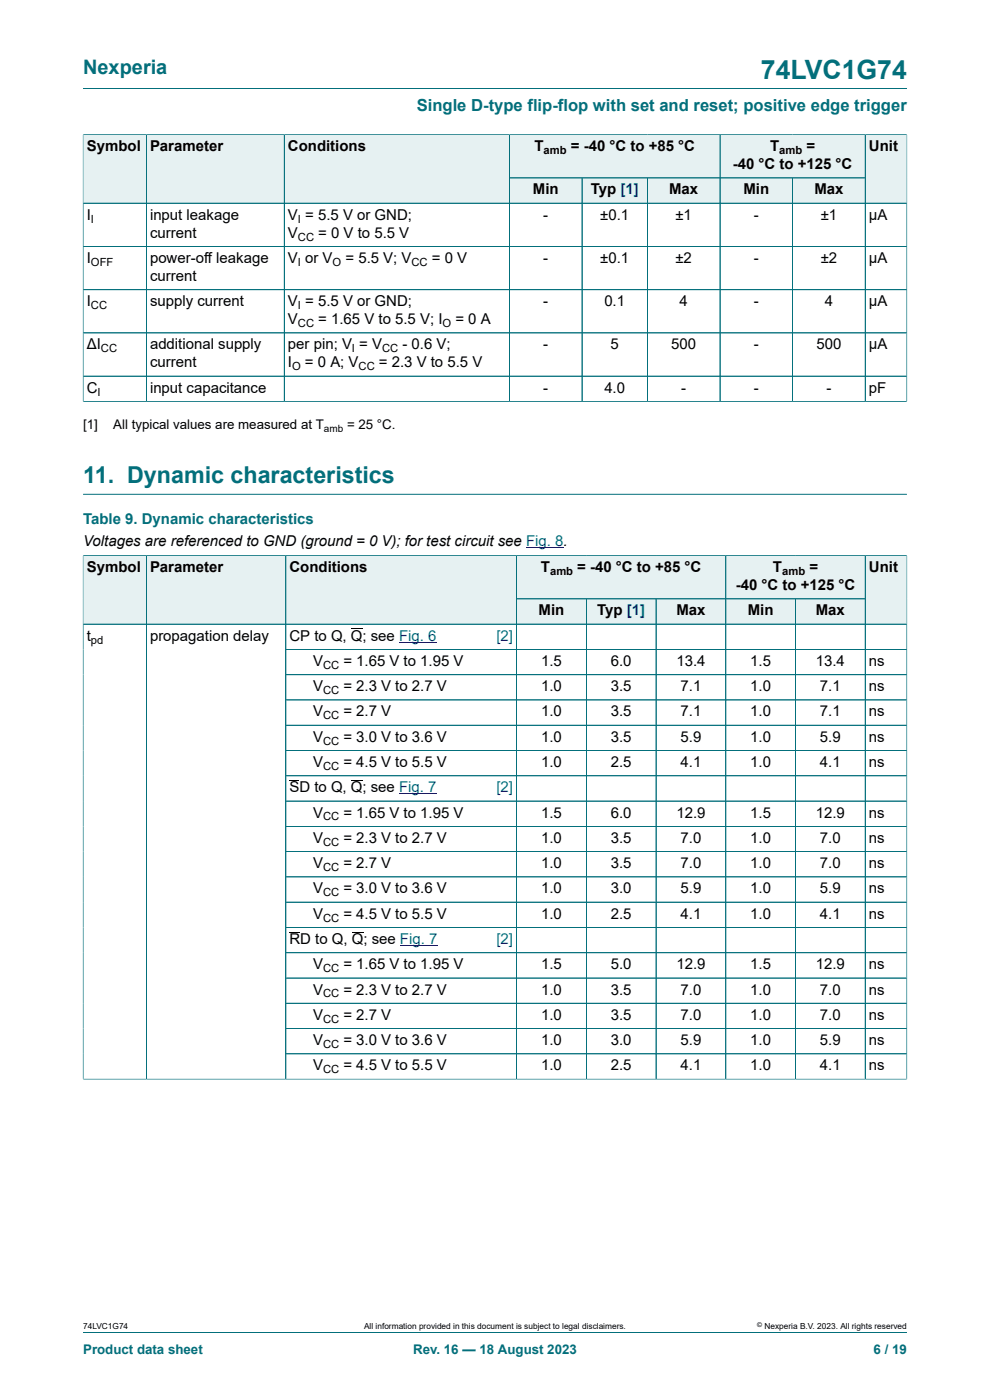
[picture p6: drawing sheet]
<svg xmlns="http://www.w3.org/2000/svg" width="210mm" height="297mm" viewBox="0 0 210 297" stroke-linecap="round" stroke-linejoin="round" font-family="sans-serif">
<defs><g id="words">
<text font-size="5.6" fill="#036f7b" x="161.4" y="16.8">74LVC1G74</text>
<text font-size="4.9" fill="#036f7b" x="17.6" y="102.5">11. Dynamic characteristics</text>
<text font-size="4.2" fill="#036f7b" x="17.6" y="15.6">Nexperia</text>
<text font-size="3.5" fill="#036f7b" x="88.4" y="23.7">Single D-type flip-flop with set and reset; positive edge trigger</text>
<g font-size="3.2">
<text x="18.4" y="32.1">Symbol</text>
<text x="31.8" y="32.1">Parameter</text>
<text x="61.1" y="32.1">Conditions</text>
<text x="113.4" y="32.1">T</text>
<text x="121.1" y="32.1">= -40 °C to +85 °C</text>
<text x="155.5" y="35.9">-40 °C to +125 °C</text>
<text x="163.4" y="32.1">T</text>
<text x="171.1" y="32.1">=</text>
<text x="184.3" y="32.1">Unit</text>
<text x="113" y="41.3">Min</text>
<text x="125.3" y="41.3">Typ [1]</text>
<text x="141.9" y="41.3">Max</text>
<text x="157.7" y="41.3">Min</text>
<text x="172.8" y="41.3">Max</text>
<text x="18.4" y="46.6">I</text>
<text x="31.8" y="46.6">input leakage</text>
<text x="61.1" y="46.6">V = 5.5 V or GND;</text>
<text x="115.2" y="46.6">-</text>
<text x="127.3" y="46.6">±0.1</text>
<text x="143.3" y="46.6">±1</text>
<text x="159.9" y="46.6">-</text>
<text x="174.1" y="46.6">±1</text>
<text x="184.3" y="46.6">μA</text>
<text x="31.8" y="50.4">current</text>
<text x="61.1" y="50.4">V</text>
<text x="67.5" y="50.4">= 0 V to 5.5 V</text>
<text x="18.4" y="55.8">I</text>
<text x="31.8" y="55.8">power-off leakage</text>
<text x="31.8" y="59.6">current</text>
<text x="61.1" y="55.8">V or V</text>
<text x="73.3" y="55.8">= 5.5 V; V</text>
<text x="91.6" y="55.8">= 0 V</text>
<text x="115.2" y="55.8">-</text>
<text x="127.3" y="55.8">±0.1</text>
<text x="143.3" y="55.8">±2</text>
<text x="159.9" y="55.8">-</text>
<text x="174.1" y="55.8">±2</text>
<text x="184.3" y="55.8">μA</text>
<text x="18.4" y="65">I</text>
<text x="31.8" y="65">supply current</text>
<text x="61.1" y="65">V = 5.5 V or GND;</text>
<text x="115.2" y="65">-</text>
<text x="128.2" y="65">0.1</text>
<text x="144.1" y="65">4</text>
<text x="159.9" y="65">-</text>
<text x="175" y="65">4</text>
<text x="184.3" y="65">μA</text>
<text x="61.1" y="68.8">V</text>
<text x="67.5" y="68.8">= 1.65 V to 5.5 V; I</text>
<text x="96.6" y="68.8">= 0 A</text>
<text x="18.4" y="74.1">ΔI</text>
<text x="31.8" y="74.1">additional supply</text>
<text x="31.8" y="77.9">current</text>
<text x="61.1" y="74.1">per pin; V = V</text>
<text x="61.1" y="77.9">I</text>
<text x="64.7" y="77.9">= 0 A; V</text>
<text x="80.4" y="77.9">= 2.3 V to 5.5 V</text>
<text x="85.4" y="74.1">- 0.6 V;</text>
<text x="115.2" y="74.1">-</text>
<text x="129.5" y="74.1">5</text>
<text x="142.4" y="74.1">500</text>
<text x="159.9" y="74.1">-</text>
<text x="173.2" y="74.1">500</text>
<text x="184.3" y="74.1">μA</text>
<text x="18.4" y="83.3">C</text>
<text x="31.8" y="83.3">input capacitance</text>
<text x="115.2" y="83.3">-</text>
<text x="128.2" y="83.3">4.0</text>
<text x="144.5" y="83.3">-</text>
<text x="159.9" y="83.3">-</text>
<text x="175.3" y="83.3">-</text>
<text x="184.3" y="83.3">pF</text>
<text x="17.6" y="115.7">Voltages are referenced to GND (ground = 0 V); for test circuit see Fig. 8.</text>
<text x="18.4" y="121.4">Symbol</text>
<text x="31.8" y="121.4">Parameter</text>
<text x="61.4" y="121.4">Conditions</text>
<text x="114.8" y="121.4">T</text>
<text x="122.5" y="121.4">= -40 °C to +85 °C</text>
<text x="156.1" y="125.2">-40 °C to +125 °C</text>
<text x="164" y="121.4">T</text>
<text x="171.7" y="121.4">=</text>
<text x="184.3" y="121.4">Unit</text>
<text x="114.2" y="130.5">Min</text>
<text x="126.7" y="130.5">Typ [1]</text>
<text x="143.5" y="130.5">Max</text>
<text x="158.6" y="130.5">Min</text>
<text x="173.1" y="130.5">Max</text>
<text x="18.4" y="135.9">t</text>
<text x="31.8" y="135.9">propagation delay</text>
<text x="61.4" y="135.9">CP to Q, Q; see Fig. 6</text>
<text x="66.4" y="141.3">V</text>
<text x="72.8" y="141.3">= 1.65 V to 1.95 V</text>
<text x="114.8" y="141.3">1.5</text>
<text x="129.6" y="141.3">6.0</text>
<text x="143.5" y="141.3">13.4</text>
<text x="159.1" y="141.3">1.5</text>
<text x="173.1" y="141.3">13.4</text>
<text x="184.3" y="141.3">ns</text>
<text x="66.4" y="146.6">V</text>
<text x="72.8" y="146.6">= 2.3 V to 2.7 V</text>
<text x="114.8" y="146.6">1.0</text>
<text x="129.6" y="146.6">3.5</text>
<text x="144.4" y="146.6">7.1</text>
<text x="159.1" y="146.6">1.0</text>
<text x="173.9" y="146.6">7.1</text>
<text x="184.3" y="146.6">ns</text>
<text x="66.4" y="152">V</text>
<text x="72.8" y="152">= 2.7 V</text>
<text x="114.8" y="152">1.0</text>
<text x="129.6" y="152">3.5</text>
<text x="144.4" y="152">7.1</text>
<text x="159.1" y="152">1.0</text>
<text x="173.9" y="152">7.1</text>
<text x="184.3" y="152">ns</text>
<text x="66.4" y="157.4">V</text>
<text x="72.8" y="157.4">= 3.0 V to 3.6 V</text>
<text x="114.8" y="157.4">1.0</text>
<text x="129.6" y="157.4">3.5</text>
<text x="144.4" y="157.4">5.9</text>
<text x="159.1" y="157.4">1.0</text>
<text x="173.9" y="157.4">5.9</text>
<text x="184.3" y="157.4">ns</text>
<text x="66.4" y="162.7">V</text>
<text x="72.8" y="162.7">= 4.5 V to 5.5 V</text>
<text x="114.8" y="162.7">1.0</text>
<text x="129.6" y="162.7">2.5</text>
<text x="144.4" y="162.7">4.1</text>
<text x="159.1" y="162.7">1.0</text>
<text x="173.9" y="162.7">4.1</text>
<text x="184.3" y="162.7">ns</text>
<text x="61.4" y="168.1">SD to Q, Q; see Fig. 7</text>
<text x="66.4" y="173.4">V</text>
<text x="72.8" y="173.4">= 1.65 V to 1.95 V</text>
<text x="114.8" y="173.4">1.5</text>
<text x="129.6" y="173.4">6.0</text>
<text x="143.5" y="173.4">12.9</text>
<text x="159.1" y="173.4">1.5</text>
<text x="173.1" y="173.4">12.9</text>
<text x="184.3" y="173.4">ns</text>
<text x="66.4" y="178.8">V</text>
<text x="72.8" y="178.8">= 2.3 V to 2.7 V</text>
<text x="114.8" y="178.8">1.0</text>
<text x="129.6" y="178.8">3.5</text>
<text x="144.4" y="178.8">7.0</text>
<text x="159.1" y="178.8">1.0</text>
<text x="173.9" y="178.8">7.0</text>
<text x="184.3" y="178.8">ns</text>
<text x="66.4" y="184.2">V</text>
<text x="72.8" y="184.2">= 2.7 V</text>
<text x="114.8" y="184.2">1.0</text>
<text x="129.6" y="184.2">3.5</text>
<text x="144.4" y="184.2">7.0</text>
<text x="159.1" y="184.2">1.0</text>
<text x="173.9" y="184.2">7.0</text>
<text x="184.3" y="184.2">ns</text>
<text x="66.4" y="189.5">V</text>
<text x="72.8" y="189.5">= 3.0 V to 3.6 V</text>
<text x="114.8" y="189.5">1.0</text>
<text x="129.6" y="189.5">3.0</text>
<text x="144.4" y="189.5">5.9</text>
<text x="159.1" y="189.5">1.0</text>
<text x="173.9" y="189.5">5.9</text>
<text x="184.3" y="189.5">ns</text>
<text x="66.4" y="194.9">V</text>
<text x="72.8" y="194.9">= 4.5 V to 5.5 V</text>
<text x="114.8" y="194.9">1.0</text>
<text x="129.6" y="194.9">2.5</text>
<text x="144.4" y="194.9">4.1</text>
<text x="159.1" y="194.9">1.0</text>
<text x="173.9" y="194.9">4.1</text>
<text x="184.3" y="194.9">ns</text>
<text x="61.4" y="200.3">RD to Q, Q; see Fig. 7</text>
<text x="66.4" y="205.6">V</text>
<text x="72.8" y="205.6">= 1.65 V to 1.95 V</text>
<text x="114.8" y="205.6">1.5</text>
<text x="129.6" y="205.6">5.0</text>
<text x="143.5" y="205.6">12.9</text>
<text x="159.1" y="205.6">1.5</text>
<text x="173.1" y="205.6">12.9</text>
<text x="184.3" y="205.6">ns</text>
<text x="66.4" y="211">V</text>
<text x="72.8" y="211">= 2.3 V to 2.7 V</text>
<text x="114.8" y="211">1.0</text>
<text x="129.6" y="211">3.5</text>
<text x="144.4" y="211">7.0</text>
<text x="159.1" y="211">1.0</text>
<text x="173.9" y="211">7.0</text>
<text x="184.3" y="211">ns</text>
<text x="66.4" y="216.3">V</text>
<text x="66.4" y="221.7">V</text>
<text x="72.8" y="216.3">= 2.7 V</text>
<text x="72.8" y="221.7">= 3.0 V to 3.6 V</text>
<text x="114.8" y="216.3">1.0</text>
<text x="114.8" y="221.7">1.0</text>
<text x="129.6" y="216.3">3.5</text>
<text x="129.6" y="221.7">3.0</text>
<text x="144.4" y="216.3">7.0</text>
<text x="144.4" y="221.7">5.9</text>
<text x="159.1" y="216.3">1.0</text>
<text x="159.1" y="221.7">1.0</text>
<text x="173.9" y="216.3">7.0</text>
<text x="173.9" y="221.7">5.9</text>
<text x="184.3" y="216.3">ns</text>
<text x="184.3" y="221.7">ns</text>
<text x="66.4" y="227.1">V</text>
<text x="72.8" y="227.1">= 4.5 V to 5.5 V</text>
<text x="114.8" y="227.1">1.0</text>
<text x="129.6" y="227.1">2.5</text>
<text x="144.4" y="227.1">4.1</text>
<text x="159.1" y="227.1">1.0</text>
<text x="173.9" y="227.1">4.1</text>
<text x="184.3" y="227.1">ns</text>
</g>
<text font-size="3.2" fill="#036f7b" x="17.6" y="111.2">Table 9. Dynamic characteristics</text>
<g font-size="3.2" fill="#00f">
<text x="105.3" y="135.9">[2]</text>
<text x="105.3" y="168.1">[2]</text>
<text x="105.3" y="200.3">[2]</text>
</g>
<g font-size="2.8">
<text x="17.6" y="91.1">[1]</text>
<text x="24" y="91.1">All typical values are measured at T</text>
<text x="73.6" y="91.1">= 25 °C.</text>
</g>
<g font-size="2.8" fill="#036f7b">
<text x="17.6" y="287.2">Product data sheet</text>
<text x="87.6" y="287.2">Rev. 16 — 18 August 2023</text>
<text x="185.3" y="287.2">6 / 19</text>
</g>
<g font-size="2.4">
<text x="115.3" y="32.7">amb</text>
<text x="165.3" y="32.7">amb</text>
<text x="19.3" y="47.2">I</text>
<text x="63.2" y="47.2">I</text>
<text x="63.2" y="51">CC</text>
<text x="19.3" y="56.4">OFF</text>
<text x="63.2" y="56.4">I</text>
<text x="70.6" y="56.4">O</text>
<text x="87.3" y="56.4">CC</text>
<text x="19.3" y="65.6">CC</text>
<text x="63.2" y="65.6">I</text>
<text x="63.2" y="69.4">CC</text>
<text x="93.9" y="69.4">O</text>
<text x="21.4" y="74.7">CC</text>
<text x="74.7" y="74.7">I</text>
<text x="81" y="74.7">CC</text>
<text x="20.7" y="83.9">I</text>
<text x="62" y="78.6">O</text>
<text x="76.1" y="78.6">CC</text>
<text x="116.7" y="122">amb</text>
<text x="165.9" y="122">amb</text>
<text x="19.3" y="136.5">pd</text>
<text x="68.5" y="141.9">CC</text>
<text x="68.5" y="147.3">CC</text>
<text x="68.5" y="152.6">CC</text>
<text x="68.5" y="158">CC</text>
<text x="68.5" y="163.3">CC</text>
<text x="68.5" y="174.1">CC</text>
<text x="68.5" y="179.4">CC</text>
<text x="68.5" y="184.8">CC</text>
<text x="68.5" y="190.1">CC</text>
<text x="68.5" y="195.5">CC</text>
<text x="68.5" y="206.2">CC</text>
<text x="68.5" y="211.6">CC</text>
<text x="68.5" y="217">CC</text>
<text x="68.5" y="222.3">CC</text>
<text x="68.5" y="227.7">CC</text>
</g>
<text font-size="2.1" x="68.7" y="91.7">amb</text>
<g font-size="1.8">
<text x="17.6" y="282">74LVC1G74</text>
<text x="77.2" y="282">All information provided in this document is subject to legal disclaimers.</text>
<text x="162.2" y="282">Nexperia B.V. 2023. All rights reserved</text>
</g>
<text font-size="1.4" x="160.6" y="281.6">©</text>
</g></defs>
<path d="M17.6 18.8h174.8M108.1 28.6h44.6v9.1h-44.6z" fill="none" stroke="#036f7b" stroke-width=".21"/>
<path d="M108.1 28.6h44.6v9.1h-44.6z" fill="#e6f1f2"/>
<path d="M152.7 28.6h30.8v9.1h-30.8z" fill="none" stroke="#036f7b" stroke-width=".21"/>
<path d="M152.8 28.6h30.7v9.1h-30.7z" fill="#e6f1f2"/>
<path d="M17.6 28.5v14.6h13.4v-14.5h-13.4" fill="none" stroke="#036f7b" stroke-width=".21"/>
<path d="M17.7 28.6h13.3v14.4h-13.3z" fill="#e6f1f2"/>
<path d="M31 28.6h29.3v14.5h-29.3z" fill="none" stroke="#036f7b" stroke-width=".21"/>
<path d="M31.1 28.6h29.1v14.4h-29.1z" fill="#e6f1f2"/>
<path d="M60.3 28.6h47.8v14.5h-47.8z" fill="none" stroke="#036f7b" stroke-width=".21"/>
<g fill="#e6f1f2">
<path d="M60.4 28.6h47.6v14.4h-47.6z"/>
<path d="M108.1 37.8h15.3v5.2h-15.3z"/>
</g>
<path d="M108.1 37.7h15.4v5.4h-15.4z" fill="none" stroke="#036f7b" stroke-width=".21"/>
<path d="M123.5 37.8h13.8v5.2h-13.8z" fill="#e6f1f2"/>
<path d="M123.5 37.7h13.8v5.4h-13.8z" fill="none" stroke="#036f7b" stroke-width=".21"/>
<path d="M137.4 37.8h15.3v5.2h-15.3z" fill="#e6f1f2"/>
<path d="M137.3 37.7h15.4v5.4h-15.4z" fill="none" stroke="#036f7b" stroke-width=".21"/>
<path d="M152.8 37.8h15.3v5.2h-15.3z" fill="#e6f1f2"/>
<path d="M152.7 37.7h15.4v5.4h-15.4z" fill="none" stroke="#036f7b" stroke-width=".21"/>
<path d="M168.2 37.8h15.3v5.2h-15.3z" fill="#e6f1f2"/>
<path d="M192.4 28.5v14.6h-24.3v-5.4h15.4M192.4 28.6h-8.9v14.5" fill="none" stroke="#036f7b" stroke-width=".21"/>
<path d="M183.6 28.6h8.7v14.4h-8.7z" fill="#e6f1f2"/>
<g fill="none" stroke="#036f7b" stroke-width=".21">
<path d="M17.6 28.6v56.6M17.7 28.6h174.6M31 28.6v56.6M60.3 28.6v56.6M108.1 28.6v56.6M108.1 37.7h75.4M123.5 37.8v47.4M137.3 37.8v47.4M152.7 28.6v56.6M168.1 37.8v47.4M183.5 28.6v56.6M192.4 28.6v56.6"/>
<path d="M17.6 43.1h174.8M17.6 52.3h174.8M17.6 61.5h174.8M17.6 70.6h174.8M17.6 79.8h174.8M17.6 85.2h174.8M17.6 104.9h174.8M109.6 117.9h44.4v9.1h-44.4z"/>
</g>
<path d="M111.6 116.1h7.9" fill="none" stroke="#00f" stroke-width=".21"/>
<path d="M109.7 117.9h44.2v9.1h-44.2z" fill="#e6f1f2"/>
<path d="M154 117.9h29.5v9.1h-29.5z" fill="none" stroke="#036f7b" stroke-width=".21"/>
<path d="M154 117.9h29.5v9.1h-29.5z" fill="#e6f1f2"/>
<path d="M17.6 117.8v14.6h13.4v-14.5h-13.4" fill="none" stroke="#036f7b" stroke-width=".21"/>
<path d="M17.7 117.9h13.3v14.4h-13.3z" fill="#e6f1f2"/>
<path d="M31 117.9h29.6v14.5h-29.6z" fill="none" stroke="#036f7b" stroke-width=".21"/>
<path d="M31.1 117.9h29.5v14.4h-29.5z" fill="#e6f1f2"/>
<path d="M105 117.9h-44.4v14.5h44.4" fill="none" stroke="#036f7b" stroke-width=".21"/>
<path d="M60.7 117.9h44.3v14.4h-44.3z" fill="#e6f1f2"/>
<path d="M105 117.9h4.6v14.5h-4.6" fill="none" stroke="#036f7b" stroke-width=".21"/>
<g fill="#e6f1f2">
<path d="M105 117.9h4.5v14.4h-4.5z"/>
<path d="M109.7 127.1h14.6v5.2h-14.6z"/>
</g>
<path d="M109.6 127h14.8v5.4h-14.8z" fill="none" stroke="#036f7b" stroke-width=".21"/>
<path d="M124.4 127.1h14.7v5.2h-14.7z" fill="#e6f1f2"/>
<path d="M124.4 127h14.8v5.4h-14.8z" fill="none" stroke="#036f7b" stroke-width=".21"/>
<path d="M139.2 127.1h14.7v5.2h-14.7z" fill="#e6f1f2"/>
<path d="M139.2 127h14.8v5.4h-14.8z" fill="none" stroke="#036f7b" stroke-width=".21"/>
<path d="M154 127.1h14.7v5.2h-14.7z" fill="#e6f1f2"/>
<path d="M154 127h14.7v5.4h-14.7z" fill="none" stroke="#036f7b" stroke-width=".21"/>
<path d="M168.8 127.1h14.7v5.2h-14.7z" fill="#e6f1f2"/>
<path d="M192.4 117.8v14.6h-23.7v-5.4h14.8M192.4 117.9h-8.9v14.5" fill="none" stroke="#036f7b" stroke-width=".21"/>
<path d="M183.6 117.9h8.7v14.4h-8.7z" fill="#e6f1f2"/>
<g fill="none" stroke="#036f7b" stroke-width=".21">
<path d="M17.6 117.9v111.1M17.7 117.9h174.6M31 117.9v111M60.6 117.9v111M109.6 117.9v111M154 117.9v111M183.5 117.9v111M192.4 117.9v111.1M17.6 132.4h174.8M60.6 137.8h131.8M109.7 127h73.8M124.4 127.1v101.8"/>
<path d="M139.2 127.1v101.8M168.7 127.1v101.8M60.6 148.5h131.8M192.4 143.1h-131.8M192.4 153.9h-131.8M192.4 159.2h-131.8M60.6 164.6h131.8M60.6 175.3h131.8M192.4 169.9h-131.8M60.6 191.4h131.8M192.4 180.7h-131.8M192.4 186h-131.8"/>
<path d="M192.4 196.8h-131.8M60.6 202.1h131.8M192.4 207.5h-131.8M192.4 212.8h-131.8M192.4 218.2h-131.8M60.6 223.6h131.8M192.4 228.9h-174.8M17.6 282.6h174.8"/>
</g>
<path d="M74.4 133.4h2.5M61.4 165.6h2.1M74.4 165.6h2.5M61.4 197.8h2.3M74.6 197.8h2.5" fill="none" stroke="#000" stroke-width=".21"/>
<path d="M84.7 136.2h7.9M84.7 168.4h7.9M84.8 200.6h8" fill="none" stroke="#00f" stroke-width=".21"/>
<use href="#words"/>
</svg>
